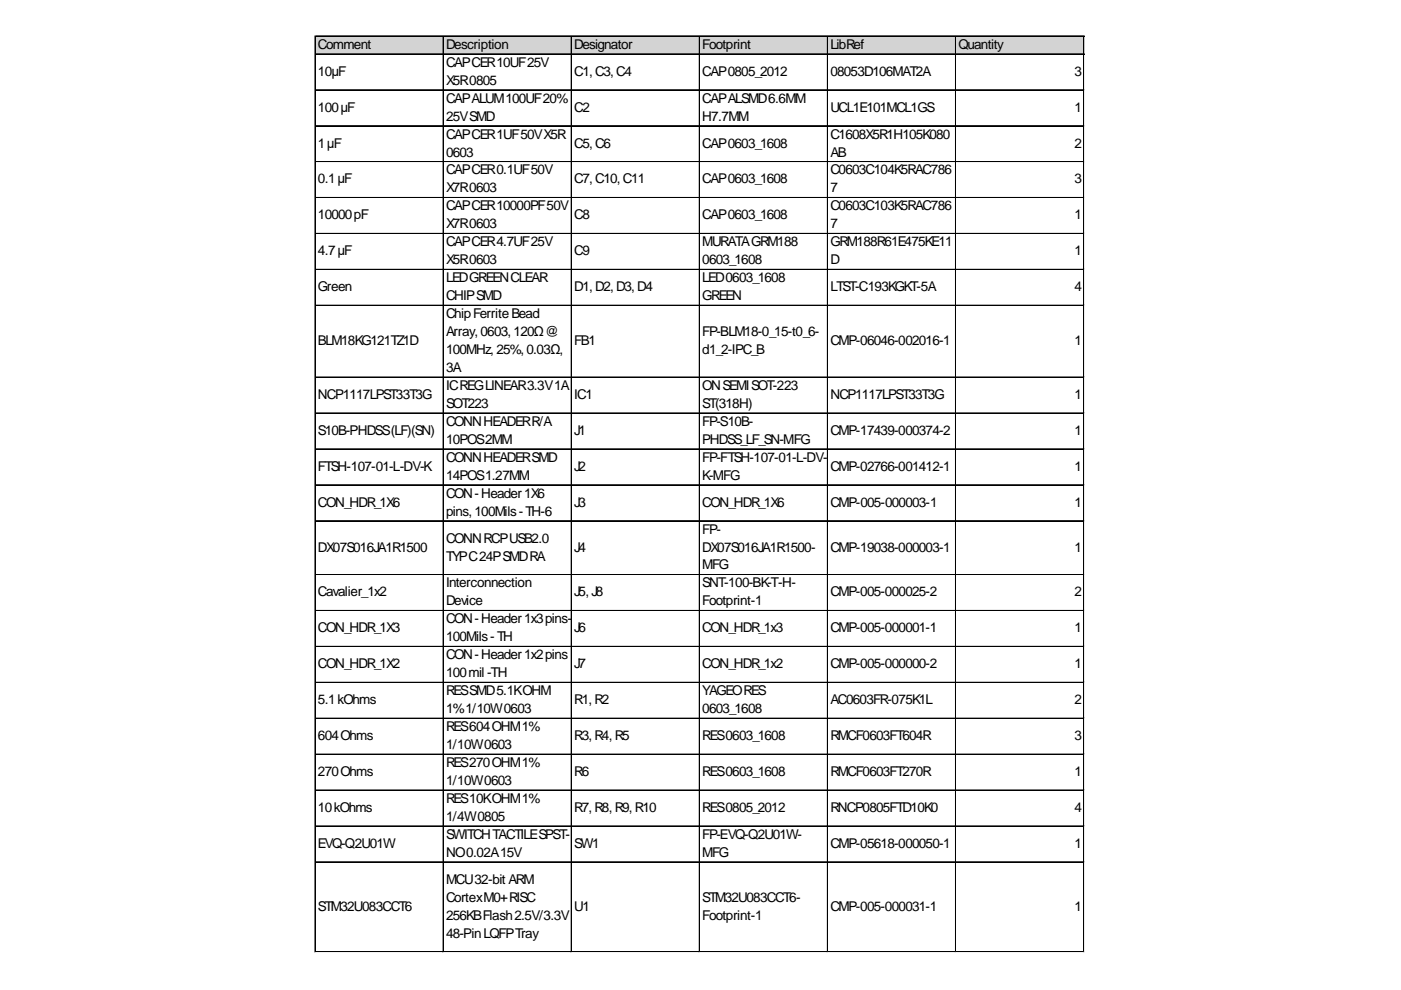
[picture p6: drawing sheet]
<svg xmlns="http://www.w3.org/2000/svg" width="297mm" height="210mm" viewBox="0 0 297 210" stroke-linecap="round" stroke-linejoin="round" font-family="sans-serif">
<defs><g id="words">
<g font-size="2.9">
<text x="67.4" y="10.3">Comment</text>
<text x="94.6" y="10.3">Description</text>
<text x="121.7" y="10.3">Designator</text>
<text x="148.9" y="10.3">Footprint</text>
<text x="176.1" y="10.3">LibRef</text>
<text x="203.2" y="10.3">Quantity</text>
<text x="67.4" y="16.1">10µF</text>
<text x="94.6" y="14.2">CAPCER10UF25V</text>
<text x="94.6" y="18">X5R0805</text>
<text x="121.7" y="16.1">C1,C3,C4</text>
<text x="148.9" y="16.1">CAP0805_2012</text>
<text x="176.1" y="16.1">08053D106MAT2A</text>
<text x="227.8" y="16.1">3</text>
<text x="67.4" y="23.7">100µF</text>
<text x="94.6" y="21.8">CAPALUM100UF20%</text>
<text x="121.7" y="23.7">C2</text>
<text x="148.9" y="21.8">CAPALSMD6.6MM</text>
<text x="176.1" y="23.7">UCL1E101MCL1GS</text>
<text x="227.8" y="23.7">1</text>
<text x="94.6" y="25.6">25VSMD</text>
<text x="94.6" y="29.4">CAPCER1UF50VX5R</text>
<text x="148.9" y="25.6">H7.7MM</text>
<text x="176.1" y="29.4">C1608X5R1H105K080</text>
<text x="67.4" y="31.3">1µF</text>
<text x="94.6" y="33.2">0603</text>
<text x="121.7" y="31.3">C5,C6</text>
<text x="148.9" y="31.3">CAP0603_1608</text>
<text x="176.1" y="33.2">AB</text>
<text x="227.8" y="31.3">2</text>
<text x="67.4" y="38.9">0.1µF</text>
<text x="94.6" y="37">CAPCER0.1UF50V</text>
<text x="94.6" y="40.8">X7R0603</text>
<text x="121.7" y="38.9">C7,C10,C11</text>
<text x="148.9" y="38.9">CAP0603_1608</text>
<text x="176.1" y="37">C0603C104K5RAC786</text>
<text x="176.1" y="40.8">7</text>
<text x="227.8" y="38.9">3</text>
<text x="67.4" y="46.5">10000pF</text>
<text x="94.6" y="44.6">CAPCER10000PF50V</text>
<text x="121.7" y="46.5">C8</text>
<text x="148.9" y="46.5">CAP0603_1608</text>
<text x="176.1" y="44.6">C0603C103K5RAC786</text>
<text x="227.8" y="46.5">1</text>
<text x="94.6" y="48.4">X7R0603</text>
<text x="94.6" y="52.2">CAPCER4.7UF25V</text>
<text x="148.9" y="52.2">MURATAGRM188</text>
<text x="176.1" y="48.4">7</text>
<text x="176.1" y="52.2">GRM188R61E475KE11</text>
<text x="67.4" y="54.1">4.7µF</text>
<text x="94.6" y="56">X5R0603</text>
<text x="94.6" y="59.8">LEDGREENCLEAR</text>
<text x="121.7" y="54.1">C9</text>
<text x="148.9" y="56">0603_1608</text>
<text x="148.9" y="59.8">LED0603_1608</text>
<text x="176.1" y="56">D</text>
<text x="227.8" y="54.1">1</text>
<text x="67.4" y="61.7">Green</text>
<text x="94.6" y="63.6">CHIPSMD</text>
<text x="121.7" y="61.7">D1,D2,D3,D4</text>
<text x="148.9" y="63.6">GREEN</text>
<text x="176.1" y="61.7">LTST-C193KGKT-5A</text>
<text x="227.8" y="61.7">4</text>
<text x="94.6" y="67.4">ChipFerriteBead</text>
<text x="94.6" y="71.3">Array,0603,120Ω@</text>
<text x="148.9" y="71.3">FP-BLM18-0_15-t0_6-</text>
<text x="67.4" y="73.2">BLM18KG121TZ1D</text>
<text x="94.6" y="75.1">100MHz,25%,0.03Ω,</text>
<text x="121.7" y="73.2">FB1</text>
<text x="148.9" y="75.1">d1_2-IPC_B</text>
<text x="176.1" y="73.2">CMP-06046-002016-1</text>
<text x="227.8" y="73.2">1</text>
<text x="94.6" y="78.9">3A</text>
<text x="94.6" y="82.7">ICREGLINEAR3.3V1A</text>
<text x="148.9" y="82.7">ONSEMISOT-223</text>
<text x="67.4" y="84.6">NCP1117LPST33T3G</text>
<text x="94.6" y="86.5">SOT223</text>
<text x="121.7" y="84.6">IC1</text>
<text x="148.9" y="86.5">ST(318H)</text>
<text x="176.1" y="84.6">NCP1117LPST33T3G</text>
<text x="227.8" y="84.6">1</text>
<text x="67.4" y="92.2">S10B-PHDSS(LF)(SN)</text>
<text x="94.6" y="90.3">CONNHEADERR/A</text>
<text x="94.6" y="94.1">10POS2MM</text>
<text x="121.7" y="92.2">J1</text>
<text x="148.9" y="90.3">FP-S10B-</text>
<text x="148.9" y="94.1">PHDSS_LF_SN-MFG</text>
<text x="176.1" y="92.2">CMP-17439-000374-2</text>
<text x="227.8" y="92.2">1</text>
<text x="67.4" y="99.8">FTSH-107-01-L-DV-K</text>
<text x="94.6" y="97.9">CONNHEADERSMD</text>
<text x="94.6" y="101.7">14POS1.27MM</text>
<text x="121.7" y="99.8">J2</text>
<text x="148.9" y="97.9">FP-FTSH-107-01-L-DV-</text>
<text x="148.9" y="101.7">K-MFG</text>
<text x="176.1" y="99.8">CMP-02766-001412-1</text>
<text x="227.8" y="99.8">1</text>
<text x="67.4" y="107.4">CON_HDR_1X6</text>
<text x="94.6" y="105.5">CON-Header1X6</text>
<text x="121.7" y="107.4">J3</text>
<text x="148.9" y="107.4">CON_HDR_1X6</text>
<text x="176.1" y="107.4">CMP-005-000003-1</text>
<text x="227.8" y="107.4">1</text>
<text x="94.6" y="109.3">pins,100Mils-TH-6</text>
<text x="148.9" y="113.1">FP-</text>
<text x="67.4" y="116.9">DX07S016JA1R1500</text>
<text x="94.6" y="115">CONNRCPUSB2.0</text>
<text x="94.6" y="118.8">TYPC24PSMDRA</text>
<text x="121.7" y="116.9">J4</text>
<text x="148.9" y="116.9">DX07S016JA1R1500-</text>
<text x="176.1" y="116.9">CMP-19038-000003-1</text>
<text x="227.8" y="116.9">1</text>
<text x="94.6" y="124.6">Interconnection</text>
<text x="148.9" y="120.7">MFG</text>
<text x="148.9" y="124.6">SNT-100-BK-T-H-</text>
<text x="67.4" y="126.5">Cavalier_1x2</text>
<text x="94.6" y="128.4">Device</text>
<text x="121.7" y="126.5">J5,J8</text>
<text x="148.9" y="128.4">Footprint-1</text>
<text x="176.1" y="126.5">CMP-005-000025-2</text>
<text x="227.8" y="126.5">2</text>
<text x="67.4" y="134.1">CON_HDR_1X3</text>
<text x="94.6" y="132.2">CON-Header1x3pins-</text>
<text x="94.6" y="136">100Mils-TH</text>
<text x="121.7" y="134.1">J6</text>
<text x="148.9" y="134.1">CON_HDR_1x3</text>
<text x="176.1" y="134.1">CMP-005-000001-1</text>
<text x="227.8" y="134.1">1</text>
<text x="67.4" y="141.7">CON_HDR_1X2</text>
<text x="94.6" y="139.8">CON-Header1x2pins</text>
<text x="94.6" y="143.6">100mil -TH</text>
<text x="121.7" y="141.7">J7</text>
<text x="148.9" y="141.7">CON_HDR_1x2</text>
<text x="176.1" y="141.7">CMP-005-000000-2</text>
<text x="227.8" y="141.7">1</text>
<text x="67.4" y="149.3">5.1kOhms</text>
<text x="94.6" y="147.4">RESSMD5.1KOHM</text>
<text x="121.7" y="149.3">R1,R2</text>
<text x="148.9" y="147.4">YAGEORES</text>
<text x="176.1" y="149.3">AC0603FR-075K1L</text>
<text x="227.8" y="149.3">2</text>
<text x="94.6" y="151.2">1%1/10W0603</text>
<text x="94.6" y="155">RES604OHM1%</text>
<text x="148.9" y="151.2">0603_1608</text>
<text x="67.4" y="156.9">604Ohms</text>
<text x="94.6" y="158.8">1/10W0603</text>
<text x="121.7" y="156.9">R3,R4,R5</text>
<text x="148.9" y="156.9">RES0603_1608</text>
<text x="176.1" y="156.9">RMCF0603FT604R</text>
<text x="227.8" y="156.9">3</text>
<text x="67.4" y="164.5">270Ohms</text>
<text x="94.6" y="162.6">RES270OHM1%</text>
<text x="94.6" y="166.4">1/10W0603</text>
<text x="121.7" y="164.5">R6</text>
<text x="148.9" y="164.5">RES0603_1608</text>
<text x="176.1" y="164.5">RMCF0603FT270R</text>
<text x="227.8" y="164.5">1</text>
<text x="67.4" y="172.1">10kOhms</text>
<text x="94.6" y="170.2">RES10KOHM1%</text>
<text x="121.7" y="172.1">R7,R8,R9,R10</text>
<text x="148.9" y="172.1">RES0805_2012</text>
<text x="176.1" y="172.1">RNCP0805FTD10K0</text>
<text x="227.8" y="172.1">4</text>
<text x="67.4" y="179.8">EVQ-Q2U01W</text>
<text x="94.6" y="174">1/4W0805</text>
<text x="94.6" y="177.8">SWITCHTACTILESPST-</text>
<text x="121.7" y="179.8">SW1</text>
<text x="148.9" y="177.8">FP-EVQ-Q2U01W-</text>
<text x="176.1" y="179.8">CMP-05618-000050-1</text>
<text x="227.8" y="179.8">1</text>
<text x="94.6" y="181.7">NO0.02A15V</text>
<text x="148.9" y="181.7">MFG</text>
<text x="94.6" y="187.4">MCU32-bit ARM</text>
<text x="94.6" y="191.2">CortexM0+RISC</text>
<text x="148.9" y="191.2">STM32U083CCT6-</text>
<text x="67.4" y="193.1">STM32U083CCT6</text>
<text x="94.6" y="195">256KBFlash2.5V/3.3V</text>
<text x="121.7" y="193.1">U1</text>
<text x="148.9" y="195">Footprint-1</text>
<text x="176.1" y="193.1">CMP-005-000031-1</text>
<text x="227.8" y="193.1">1</text>
<text x="94.6" y="198.8">48-PinLQFPTray</text>
</g>
</g></defs>
<path d="M66.9 7.7h163v3.9h-163z" fill="#d3d3d3"/>
<g fill="none" stroke="#000" stroke-width=".21">
<path d="M66.8 7.6v194.3M66.9 7.6v194.3M66.9 7.6h163M66.9 7.7h163M66.9 11.4h163M66.9 11.5h163M66.9 19h163M66.9 19.1h163M93.9 7.8v194.1M94 7.8v194.1M121.1 7.8v194.1M121.2 7.8v194.1"/>
<path d="M148.3 7.8v194.1M175.4 7.8v194.1M175.5 7.8v194.1M202.6 7.8v194.1M202.7 7.8v194.1M229.7 7.8v194.1M229.8 7.8v194.1M66.9 26.6h163M66.9 26.7h163M66.9 34.3h163M66.9 41.9h163M66.9 49.5h163"/>
<path d="M66.9 49.6h163M66.9 57.1h163M66.9 57.2h163M66.9 64.7h163M66.9 64.8h163M66.9 79.9h163M66.9 80h163M66.9 87.5h163M66.9 87.6h163M66.9 95.2h163M66.9 102.8h163M66.9 102.9h163"/>
<path d="M66.9 110.4h163M66.9 110.5h163M66.9 121.8h163M66.9 121.9h163M66.9 129.4h163M66.9 129.5h163M66.9 137h163M66.9 137.1h163M66.9 144.7h163M66.9 152.3h163M66.9 159.9h163M66.9 160h163"/>
<path d="M66.9 167.5h163M66.9 167.6h163M66.9 175.1h163M66.9 175.2h163M66.9 182.7h163M66.9 182.8h163M66.9 201.8h163"/>
</g>
<path d="M66.8 201.9v.1" fill="none" stroke="#e0e0e0" stroke-width=".21"/>
<path d="M66.8 201.9l.1 .1z" fill="#e0e0e0"/>
<path d="M93.9 201.9v.1" fill="none" stroke="#e0e0e0" stroke-width=".21"/>
<path d="M93.9 201.9l.2 .1z" fill="#e0e0e0"/>
<path d="M121.1 201.9v.1" fill="none" stroke="#e0e0e0" stroke-width=".21"/>
<path d="M121.1 201.9l.2 .1z" fill="#e0e0e0"/>
<path d="M148.3 201.9v.1" fill="none" stroke="#e0e0e0" stroke-width=".21"/>
<path d="M148.3 201.9l.1 .1z" fill="#e0e0e0"/>
<path d="M175.4 201.9v.1" fill="none" stroke="#e0e0e0" stroke-width=".21"/>
<path d="M175.4 201.9l.2 .1z" fill="#e0e0e0"/>
<path d="M202.6 201.9v.1" fill="none" stroke="#e0e0e0" stroke-width=".21"/>
<path d="M202.6 201.9l.1 .1z" fill="#e0e0e0"/>
<path d="M229.7 201.9v.1" fill="none" stroke="#e0e0e0" stroke-width=".21"/>
<path d="M229.7 201.9l.2 .1z" fill="#e0e0e0"/>
<path d="M229.9 19h.1" fill="none" stroke="#e0e0e0" stroke-width=".21"/>
<path d="M229.9 19v.2z" fill="#e0e0e0"/>
<path d="M229.9 26.6h.1" fill="none" stroke="#e0e0e0" stroke-width=".21"/>
<path d="M229.9 26.6v.2z" fill="#e0e0e0"/>
<path d="M229.9 34.3h.1" fill="none" stroke="#e0e0e0" stroke-width=".21"/>
<path d="M229.9 34.3v.1z" fill="#e0e0e0"/>
<path d="M229.9 41.9h.1" fill="none" stroke="#e0e0e0" stroke-width=".21"/>
<path d="M229.9 41.9v.1z" fill="#e0e0e0"/>
<path d="M229.9 49.5h.1" fill="none" stroke="#e0e0e0" stroke-width=".21"/>
<path d="M229.9 49.5v.1z" fill="#e0e0e0"/>
<path d="M229.9 57.1h.1" fill="none" stroke="#e0e0e0" stroke-width=".21"/>
<path d="M229.9 57.1v.2z" fill="#e0e0e0"/>
<path d="M229.9 64.7h.1" fill="none" stroke="#e0e0e0" stroke-width=".21"/>
<path d="M229.9 64.7v.2z" fill="#e0e0e0"/>
<path d="M229.9 79.9h.1" fill="none" stroke="#e0e0e0" stroke-width=".21"/>
<path d="M229.9 79.9v.2z" fill="#e0e0e0"/>
<path d="M229.9 87.5h.1" fill="none" stroke="#e0e0e0" stroke-width=".21"/>
<path d="M229.9 87.5v.2z" fill="#e0e0e0"/>
<path d="M229.9 95.2h.1" fill="none" stroke="#e0e0e0" stroke-width=".21"/>
<path d="M229.9 95.2v.1z" fill="#e0e0e0"/>
<path d="M229.9 102.8h.1" fill="none" stroke="#e0e0e0" stroke-width=".21"/>
<path d="M229.9 102.8v.1z" fill="#e0e0e0"/>
<path d="M229.9 110.4h.1" fill="none" stroke="#e0e0e0" stroke-width=".21"/>
<path d="M229.9 110.4v.1z" fill="#e0e0e0"/>
<path d="M229.9 121.8h.1" fill="none" stroke="#e0e0e0" stroke-width=".21"/>
<path d="M229.9 121.8v.2z" fill="#e0e0e0"/>
<path d="M229.9 129.4h.1" fill="none" stroke="#e0e0e0" stroke-width=".21"/>
<path d="M229.9 129.4v.2z" fill="#e0e0e0"/>
<path d="M229.9 137h.1" fill="none" stroke="#e0e0e0" stroke-width=".21"/>
<path d="M229.9 137v.2z" fill="#e0e0e0"/>
<path d="M229.9 144.7h.1" fill="none" stroke="#e0e0e0" stroke-width=".21"/>
<path d="M229.9 144.7v.1z" fill="#e0e0e0"/>
<path d="M229.9 152.3h.1" fill="none" stroke="#e0e0e0" stroke-width=".21"/>
<path d="M229.9 152.3v.1z" fill="#e0e0e0"/>
<path d="M229.9 159.9h.1" fill="none" stroke="#e0e0e0" stroke-width=".21"/>
<path d="M229.9 159.9v.1z" fill="#e0e0e0"/>
<path d="M229.9 167.5h.1" fill="none" stroke="#e0e0e0" stroke-width=".21"/>
<path d="M229.9 167.5v.2z" fill="#e0e0e0"/>
<path d="M229.9 175.1h.1" fill="none" stroke="#e0e0e0" stroke-width=".21"/>
<path d="M229.9 175.1v.2z" fill="#e0e0e0"/>
<path d="M229.9 182.7h.1" fill="none" stroke="#e0e0e0" stroke-width=".21"/>
<path d="M229.9 182.7v.2z" fill="#e0e0e0"/>
<path d="M229.9 201.8h.1" fill="none" stroke="#e0e0e0" stroke-width=".21"/>
<path d="M229.9 201.8v.1z" fill="#e0e0e0"/>
<use href="#words"/>
</svg>
